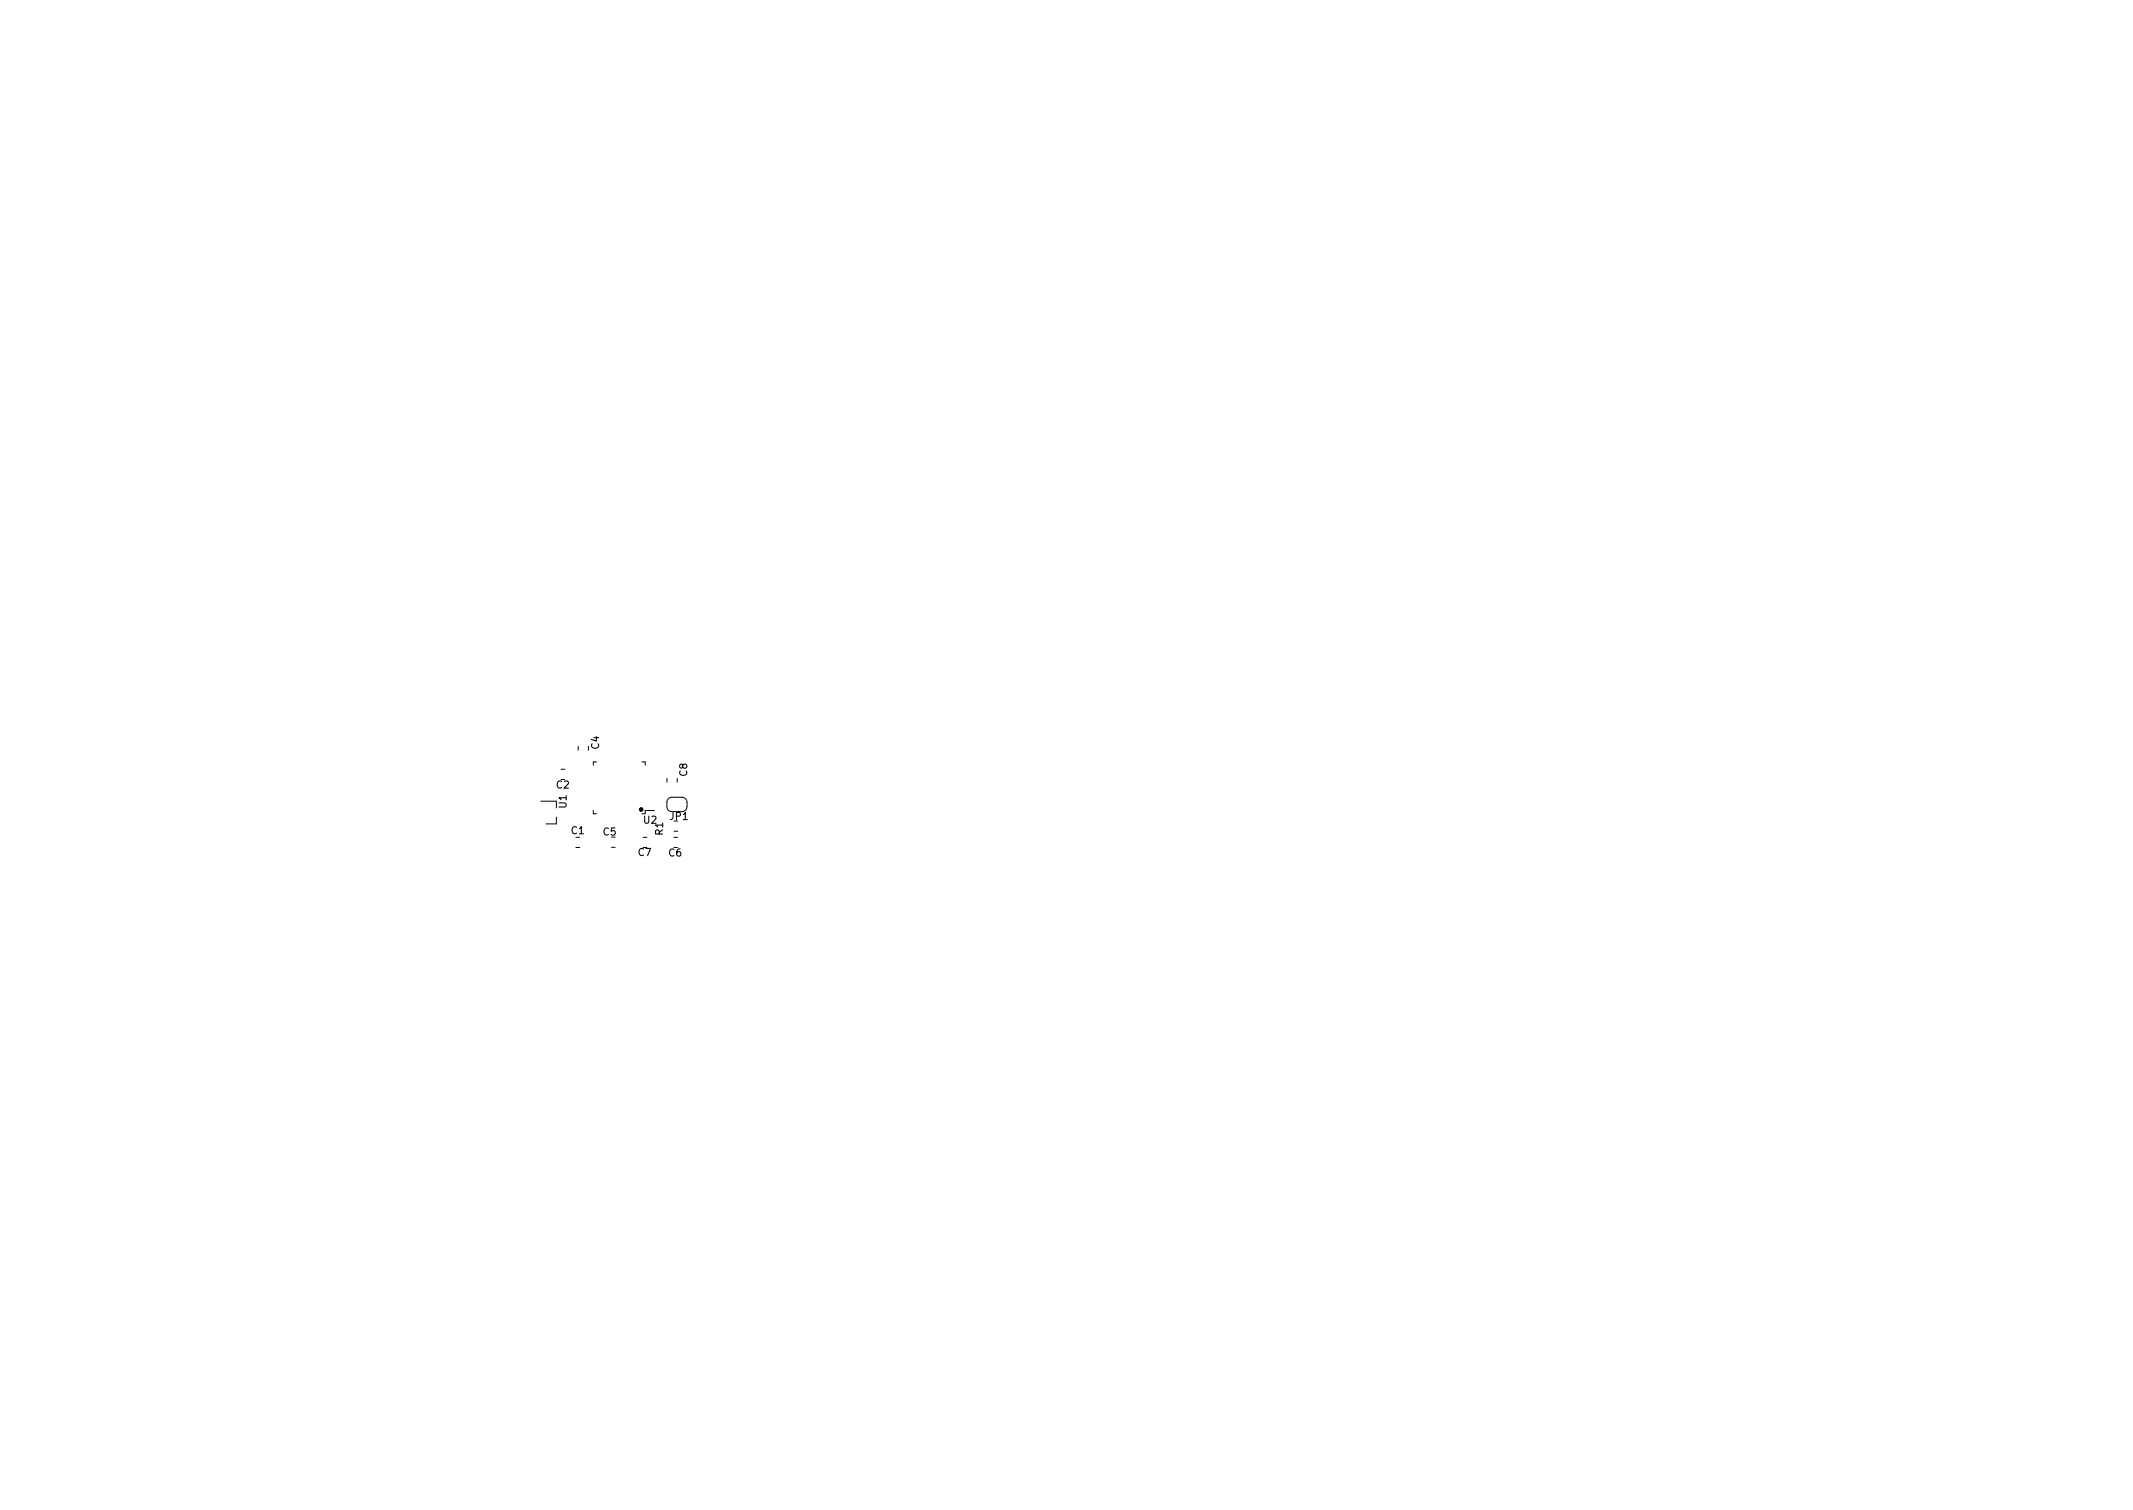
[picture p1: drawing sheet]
<svg xmlns="http://www.w3.org/2000/svg" width="297mm" height="210mm" viewBox="0 0 297 210" stroke-linecap="round" stroke-linejoin="round" font-family="sans-serif">
<defs><g id="words">
<g font-size="1.4">
<text x="83.4" y="104.3" transform="rotate(-90 83.4 104.3)">C4</text>
<text x="77.5" y="109.8">C2</text>
<text x="78.9" y="112.5" transform="rotate(-90 78.9 112.5)">U1</text>
<text x="95.7" y="108.1" transform="rotate(-90 95.7 108.1)">C8</text>
<text x="79.6" y="116.1">C1</text>
<text x="84" y="116.3">C5</text>
<text x="88.9" y="119.2">C7</text>
<text x="89.7" y="114.7">U2</text>
<text x="92.3" y="116.3" transform="rotate(-90 92.3 116.3)">R1</text>
<text x="93.1" y="119.3">C6</text>
<text x="93.3" y="114.2">JP1</text>
</g>
</g></defs>
<circle cx="89.3" cy="112.7" r=".26" fill="#000" stroke="#000" stroke-width=".14"/>
<g fill="none" stroke="#000" stroke-width=".14">
<path d="M75.3 111.6h2.2M77.5 113.8v.9h-1.5M78.1 107.1h.6M80.2 118h.5M80.5 103.9v.6M82.6 112.9v.4h.5M83.1 106.1h-.5v.4M85.1 118h.6M89.4 106.1h.4v.4M89.6 116.6h.5M91.1 112.9h-1.3v.4M92.9 108.4v.5"/>
<path d="M93.6 113a.7 .7 0 0 1-.7-.7v-.6a.7 .7 0 0 1 .7-.7h1.4a.7 .7 0 0 1 .7 .7v.6a.7 .7 0 0 1-.7 .7M93.8 116.6h.6M93.9 115.7h.5M94.3 108.4v.5"/>
</g>
<use href="#words"/>
</svg>
